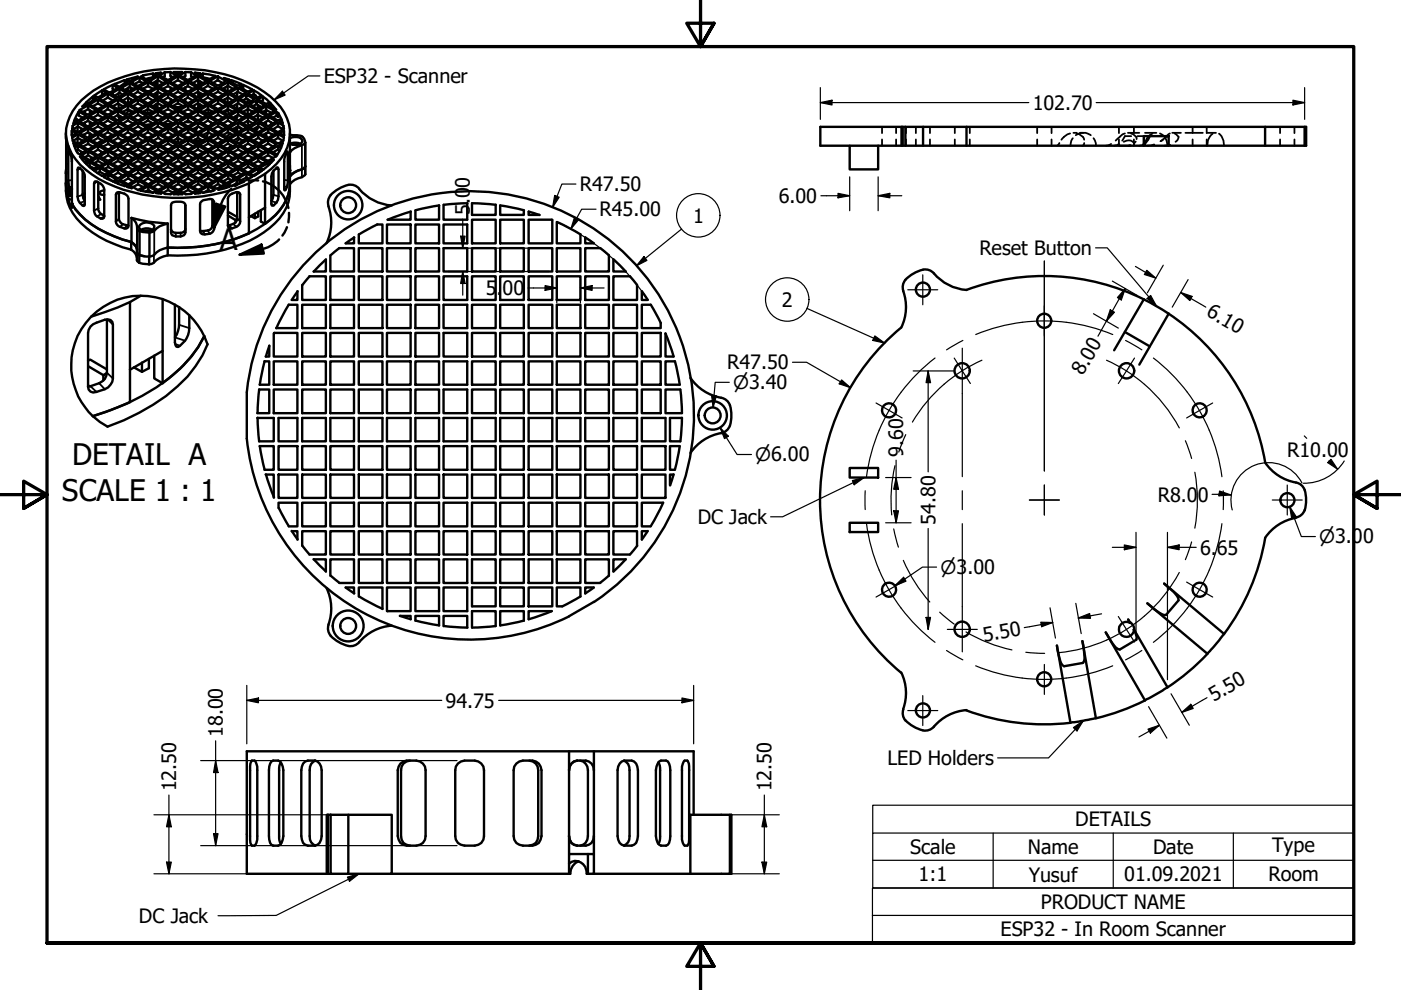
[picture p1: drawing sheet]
<svg xmlns="http://www.w3.org/2000/svg" width="297mm" height="210mm" viewBox="0 0 297 210" stroke-linecap="round" stroke-linejoin="round" font-family="sans-serif">
<defs><g id="words">
<g font-size="6.3">
<text x="46.6" y="53">A</text>
<text x="15.3" y="98.7">DETAIL A</text>
<text x="13.1" y="106.2">SCALE 1 : 1</text>
</g>
<g font-size="4.2">
<text x="68.6" y="17.6">ESP32 - Scanner</text>
<text x="218.9" y="23.3">102.70</text>
<text x="99.6" y="39.8" transform="rotate(-90 99.6 39.8)">0</text>
<text x="122.9" y="40.5">R47.50</text>
<text x="99.6" y="45.6" transform="rotate(-90 99.6 45.6)">5.0</text>
<text x="127.1" y="45.9">R45.00</text>
<text x="146.9" y="47.2">1</text>
<text x="165.1" y="43">6.00</text>
<text x="207.6" y="54.1">Reset Button</text>
<text x="103" y="62.6">5</text>
<text x="105.3" y="62.6">.</text>
<text x="106.6" y="62.6">00</text>
<text x="165.8" y="65.1">2</text>
<text x="255.6" y="66.8" transform="rotate(30 255.6 66.8)">6.10</text>
<text x="154.2" y="78.3">R47.50</text>
<text x="229.6" y="79.8" transform="rotate(-60 229.6 79.8)">8.00</text>
<text x="191.5" y="96.8" transform="rotate(-90 191.5 96.8)">9.60</text>
<text x="272.9" y="96.9">R10.00</text>
<text x="245.5" y="106.3">R8.00</text>
<text x="148" y="111.1">DC Jack</text>
<text x="198.3" y="111.2" transform="rotate(-90 198.3 111.2)">54.80</text>
<text x="254.4" y="117.6">6.65</text>
<text x="205.1" y="121.7">.00</text>
<text x="208.7" y="136.1" transform="rotate(-10 208.7 136.1)">5.50</text>
<text x="257.4" y="148.9" transform="rotate(-30 257.4 148.9)">5.50</text>
<text x="94.5" y="150">94.75</text>
<text x="47.2" y="156.3" transform="rotate(-90 47.2 156.3)">18.00</text>
<text x="37.3" y="167.8" transform="rotate(-90 37.3 167.8)">12.50</text>
<text x="163.6" y="167.8" transform="rotate(-90 163.6 167.8)">12.50</text>
<text x="188.2" y="162.3">LED Holders</text>
<text x="228" y="175.2">DETAILS</text>
<text x="193" y="181.1">Scale</text>
<text x="217.9" y="181">Name</text>
<text x="244.5" y="181">Date</text>
<text x="269.7" y="180.6">Type</text>
<text x="194.8" y="186.9">1:1</text>
<text x="218.1" y="186.9">Yusuf</text>
<text x="238.4" y="186.9">01.09.2021</text>
<text x="268.9" y="186.8">Room</text>
<text x="29.5" y="195.7">DC Jack</text>
<text x="220.7" y="192.7">PRODUCT NAME</text>
<text x="212.2" y="198.5">ESP32 - In Room Scanner</text>
</g>
<g font-size="3.9">
<text x="155.4" y="82.5">⌀3.40</text>
<text x="160.1" y="97.8">⌀6.00</text>
<text x="279.7" y="115.2">⌀3.00</text>
<text x="199.4" y="121.7">⌀3</text>
</g>
</g></defs>
<!-- layer: Hidden (ANSI) -->
<g fill="none" stroke="#000" stroke-width=".38">
<path d="M187 26.9v1.3M187 29.6v1.3M190 26.9v1.3M190 29.6v1.3M192.1 26.9v1.3M192.1 29.6v1.3M194.2 26.9v1.3M194.2 29.6v1.3M197.2 26.9v1.3M197.2 29.6v1.3M202.4 26.9v1.3M202.4 29.6v1.3"/>
<path d="M205.6 26.9v1.3M205.6 29.6v1.3M219.9 26.9v1.3M219.9 29.6v1.3M222.9 26.9v1.3M222.9 29.6v1.3M224.6 30.3l-.5 .6M226.9 28.3l-.6 .2-1.3 1.1M227.5 29.3a2.22 2.22 0 0 0-.6 1.6M227.6 28.2h.7M228.1 28.7a2.73 2.73 0 0 1 3.2 0M228.3 28.3a1.82 1.82 0 0 1 1.6 1.3"/>
<path d="M229 28.2h.7M229.9 30.3l-.2 .5-.2 .1M231.8 29.3a2.22 2.22 0 0 1 .5 1.6M235.6 30.5l-1.2 .4M237.2 30.7l.4 .2 2-.1h-.1M237.2 30.5l-1 .4M237.2 26.9v1.3M237.2 29.6v1.3M238.5 28.3l-.5 .2-1.5 1.3M239.1 28.2h2.5M239.2 30.9h.1M239.8 28.3l.5 .2 .6 .5 .1 .5"/>
<path d="M239.8 28.9h-1.3l-.6 .9M240.4 26.9v1.3M240.4 29.6v1.3M240.8 30l-.4 .5a1.35 1.35 0 0 0-2.1-.4M241.2 28.9h1.3M241.9 30.8l-.3 .1M242.5 30.6l-.3 .1M242.8 28.2h2.4M244.3 28.3v.1a2.63 2.63 0 0 0-1.5 2.5M244.7 30.6l-1.4 .3M245.9 28.3l.2 .1a2.71 2.71 0 0 1 1.4 2.5M247.5 28.7l-.5 .5"/>
<path d="M248 28.3l-1.9 1.6 .5-.3M248.1 30.7l-1.3 .2M248.5 28.2h1.9M249 28.3l.9 .7a1.26 1.26 0 0 1-.7 1.1M251.3 28.2h3.7M252.9 26.9v1.3M252.9 29.6v1.3M255.8 26.9v1.3M255.8 29.6v1.3M256 28.2h1.8M257.1 28.4l-.3 .2a3.3 3.3 0 0 0-.8 2.3M258.4 28.4l.6 .5 .4 .9 .1 1.1"/>
<path d="M271.4 26.9v1.3M271.4 29.6v1.3M274.4 26.9v1.3M274.4 29.6v1.3"/>
</g>
<g fill="#000">
<circle cx="239.6" cy="30.8" r=".19"/>
<circle cx="239.6" cy="30.9" r=".19"/>
</g>
<!-- layer: Visible (ANSI) -->
<g fill="none" stroke="#000" stroke-width=".51">
<path d="M21.7 19.1v.9l.1 .1M22 19l1.9-1 1.1 .6-1.8 1.1zM22.9 19.8v.9l-1.1 .6M23.6 19.8l1.7-1 1.4 .9-1.7 1zM23.9 18v.8l.4 .3M24.3 17.8l2.1-.8 .7 .4-1.8 1.1zM25.1 19.8v.8M25.3 18.8v.9M25.7 18.6l1.8-1 1.4 .9-1.8 1zM26.4 17v.8l-.9 .6M26.9 16.9l2.3-.7-1.7 1zM27.1 19.8v.9"/>
<path d="M27.2 18.6v.8M27.5 19.7l1.7-1.1 1.8 1.1-1.8 1zM27.5 17.6v.9M27.8 17.4l1.8-1 1.4 .8-1.8 1.1zM27.8 18.6v.5M28.2 18.8l-.7-.3-1.1 .6M29.2 18.6v.9M29.6 18.5l1.8-1.1 1.7 1.1-1.7 1zM29.6 16.4v.8M30.3 17.6l-.7-.4-1.1 .6M30.3 18.8l1.1-.5 1 .5M30.4 16v.4"/>
<path d="M30.4 18.8v.2M31.4 17.4v.9M31.4 19.8v.9M31.7 17.2l1.8-1 1.7 1-1.7 1.1zM31.7 19.7l1.8-1.1 1.7 1.1-1.7 1zM32.3 16.4l-1.4 .4M32.4 17.6l1.1-.6 1 .6M32.4 15.6l-2 .4M32.4 15.6l.7 .4-1.7 1-1.5-.8 .5-.2M32.4 15.6v.8M33 15.5l1.1-.1-.6 .4zM33.1 17.2v.8"/>
<path d="M33.1 19.7v.7M33.4 17.1v1.1M33.4 19.5v1.1M33.5 16.2v.8M33.5 18.6v.9M33.8 18.5l1.8-1.1 1.7 1.1-1.7 1zM34.5 18.8l1.1-.5 1 .5M34.9 15.3v.9l-.4 .2M35.6 17.4v.9M35.6 19.8v.9M35.9 19.7l1.8-1.1 1.8 1.1-1.8 1zM35.9 17.2l1.8-1 1.8 1-1.8 1.1z"/>
<path d="M36.1 15.3l1.2 .7-1.7 1-1.8-1 1.1-.7M36.1 15.3h-1.2M36.1 15.3v.8l.5 .3M36.2 18.6v.5M36.5 16.3l-.2 .3M36.6 17.6l1.1-.6 1.1 .6M36.8 15.3h1.8l-.9 .5zM37.7 16.2v.8M37.7 18.6v.9M38.1 18.5l1.7-1.1 1.8 1.1-1.8 1zM38.8 18.8l1-.5 1.1 .5M38.9 16.3l.3 .3"/>
<path d="M39.2 19.1v-.5v.5M39.3 15.3l-1.2 .7 1.7 1 1.8-1-1.1-.7M39.3 15.3v.8l-.5 .3M39.3 15.3h1.2M39.8 17.4v.9M39.8 19.8v.9M40.2 19.7l1.8-1.1 1.8 1.1-1.8 1zM40.2 17.2l1.8-1 1.8 1-1.8 1.1zM40.5 15.3v.9l.4 .2M40.9 17.6l1.1-.6 1.1 .6M41.3 15.4l1.1 .1-.4 .3zM42 16.2v.8"/>
<path d="M42 18.6v.9M42 17.1v1.1M42 19.5v1.1M42.3 16l.7-.4 2.7 .5-1.6 .9zM42.3 18.5l1.8-1.1 1.7 1.1-1.7 1zM42.4 17.2v.8M42.4 19.7v.7M43 15.6v.8M43.1 18.8l1-.6 1 .6M43.1 16.4l1.4 .3M44.1 17.4v.8M44.1 19.8v.9"/>
<path d="M44.4 19.7l1.8-1.1 1.8 1.1-1.8 1zM45 18.8v.1M46.2 16.2l-1.8 1 1.8 1 1.7-1-1.7-1M46.2 16.2h.1M46.2 16.2v.8l-1.1 .6M46.2 16.2v.9l1 .5M46.2 18.6v.9M46.5 18.5l1.8-1.1 1.8 1.1-1.8 1zM47.2 18.8l1.1-.6 1.1 .6M47.5 16.5l1.1 .4-.3 .1zM47.6 18.6v.4M48.3 18.3v1.1"/>
<path d="M48.3 17.4v.8M48.3 19.8v.9M48.7 17.2l.3-.2 2.2 .8-.8 .4zM48.7 19.7l1.7-1.1 1.8 1.1-1.7 1zM49 17v.4M50.3 19.5v1M50.4 18.6v.9M50.8 18.5l.8-.5 1.9 1-.9 .5zM51.6 18l-.1 .8M52.6 19.8l1.2-.7 1.6 1.1-1 .7zM53.8 20l.4 .2 .3 .5M53.8 19.1v.9"/>
<path d="M53.8 20l-.5 .3M14 38.8l.5 2.8-.5-1.8zM14 36.4a13.3 13.3 0 0 0 1.4 8.8 20.2 20.2 0 0 0 10.6 7.2l1.8 .5M14 28.2v2.6M14 30.5v6.4v-2.2M14.5 31a9.2 9.2 0 0 1 2.8-9.8 25.9 25.9 0 0 1 13.2-6.1 39.7 39.7 0 0 1 20.8 1.9 18.5 18.5 0 0 1 9 6.8 8.7 8.7 0 0 1-1.7 11l-2.4 2.1M14.5 32.5l.1-.3 .5 1 .1 1.1M14.5 38.3l.1 1.1 .5 1 .1-.4M14.5 31v8.8M14.5 31l.7 1.7M15.2 28.7h.1M15.2 32.7a17.9 17.9 0 0 0 9.1 6.8 38.4 38.4 0 0 0 28.5-.6"/>
<path d="M15.2 27.7l1 .5-1 .6zM15.2 32.7v8.9M15.2 28.5l.3 .2M15.4 26.6l-.1 .7 1.2 .7 1.8-1-1.8-1v.8l1.1 .6M15.4 26.6v.8M15.6 30.3l.6 .4-.5 .3zM15.7 27.3v.2M15.7 29.8v.2M15.7 25.6l.5 .2-.6 .4zM15.7 25.6v.5M16.1 25.4l.2-.2 .1 .4M16.4 31.8l-.1 .4"/>
<path d="M16.4 26.9v1.1M16.4 29.3v1.2M16.5 30.9l-.6 .4 .6 1.2 .4 .2 1.4-.8-1.8-1v.8l1.1 .7M16.5 28.5l-1.2 .7 .1 .7 1.1 .6 1.8-1-1.8-1v.7l1.1 .7M16.5 31.7l-.3 .2M16.5 29.2l-1 .7M16.5 26l-1.1 .6M16.5 26.8l-1 .6M16.6 35.5a2.18 2.18 0 0 1 1.4 2v6l-.2 .2a2.18 2.18 0 0 1-1.4-2v-5.7zM16.7 23.7l1.6 .8-1.8 1.1-.6-.4zM16.7 23.7v.8l.9 .5M16.9 25.8l1.8-1 1.7 1-1.7 1z"/>
<path d="M16.9 28.2l1.8-1 1.7 1-1.7 1zM17 33.2l1.7 1-.7 .3zM17.5 22.6l.5-.6 .3 .1zM17.5 36.3v5l.5 1.3M17.5 24.9v.1M17.5 27.4v.1M17.5 29.8v.1M17.7 23.7l.1 .2M17.9 28.5l-.1 .2M18 23.5v.5M18 26v.5M18 22v.3"/>
<path d="M18.3 21.7l1.4-1.2 .7 .4-1.8 1zM18.7 32.1l-1.4 .8 1.7 1 1.4-.8-1.7-1v.8l1 .7M18.7 24.8v.8l-1.1 .6M18.7 27.2v.8l-1.1 .7M18.7 29.7l-1.8 1 1.8 1 1.7-1-1.7-1v.8l1 .6-.1 .1M18.7 22.3l-1.8 1 1.8 1.1 1.7-1.1-1.7-1v.8l1 .7M18.7 32.9l-.7 .5M18.7 25.6l1 .6M18.7 28l1 .7M18.7 30.5l-1.1 .6M18.7 23.1l-1.1 .7M19 34.4l-.7 .4 1.4 1.2 1.1-.6-1.8-1v.8l1 .5"/>
<path d="M19 27l1.8-1 1.7 1-1.7 1zM19 24.5l1.8-1 1.7 1-1.7 1.1zM19 22.1l1.8-1 1.7 1-1.7 1zM19 35.2l-.1 .1M19 28.3l-.1 .9M19 23.4v.8M19 25.8v.8M19.2 35.6l.7 .1M19.7 20.5v.8M20 20.2l1.7-1.1 .8 .6-1.7 1zM20.1 38.5a2.28 2.28 0 0 1 2 1.7v5.7l-.3 .4a1.85 1.85 0 0 1-1.9-1.6v-5.7zM20.8 30.9l-1.8 1 1.8 1 1.7-1-1.7-1v.8l1 .7"/>
<path d="M20.8 26v.8l-1.1 .6M20.8 23.5v.9l-1.1 .6M20.8 21.1v.8l-1.1 .6M20.8 28.4l-1.8 1.1 1.8 1 1.7-1-1.7-1.1v.8l1 .7M20.8 33.4l-1.4 .8 1.7 1 1.4-.8-1.7-1v.7l1 .7M20.8 31.7l-1.1 .7M20.8 26.8l1 .6M20.8 24.4l1 .6M20.8 21.9l1 .6M20.8 29.2l-1.1 .7M20.8 34.1l-.7 .5M20.8 38.6v5.9a1.87 1.87 0 0 0 1.3 1.3"/>
<path d="M21.1 20.9l1.8-1.1 1.7 1.1-1.7 1zM21.1 35.6l-1.1 .6 1.7 1.1 1.2-.7-1.8-1v.8l1.1 .6M21.1 33.1l1.8-1 1.8 1-1.8 1zM21.1 23.3l1.8-1 1.7 1-1.7 1.1zM21.1 25.8l1.8-1 1.7 1-1.7 1zM21.1 36.4l-.5 .3M21.7 29.8l-1.1 .6M22.9 22.3v.8l-1.1 .7M22.9 24.8v.8l-1.1 .6M22.9 27.2l-1.8 1 1.8 1 1.7-1-1.7-1v.8l1 .7M22.9 25.6l1 .6M22.9 23.1l1 .7"/>
<path d="M22.9 28l-1.1 .7M22.9 20.7l1 .6M22.9 37l-.9 .6 1.9 .9 .8-.4-1.8-1.1v.8l1.1 .7M22.9 32.1v.8l-1.1 .7M22.9 34.6l-1.4 .8 1.7 1 1.5-.8-1.8-1v.8l1 .6M22.9 29.7l-1.8 1 1.8 1 1.7-1-1.7-1v.8l1 .6M22.9 32.9l1 .7M22.9 35.4l-.7 .4M22.9 30.5l-1.1 .6M22.9 37.8l-.2 .1M23.2 22.1l1.8-1 1.8 1-1.8 1zM23.2 24.5l1.8-1 1.8 1-1.8 1.1z"/>
<path d="M23.9 28.6l-1.2 .6M25 38.3l-.7 .3 2.2 .9 .3-.2-1.8-1v.7M25 30.9l-1.8 1 1.8 1 1.8-1-1.8-1v.8l1.1 .7M25 28.4l-1.8 1.1 1.8 1 1.8-1.1-1.8-1v.8l1.1 .7M25 21.1v.8l-1.1 .6M25 23.5v.9l-1.1 .6M25 26l-1.8 1 1.8 1 1.8-1-1.8-1v.8l1.1 .6M25 33.4l-1.8 1 1.8 1 1.8-1-1.8-1v.7l1.1 .7M25 35.8l-1.8 1 1.8 1 1.8-1-1.8-1v.8l1.1 .6M25 31.7l-1.1 .7M25 29.2l-1.1 .7M25 24.4l1.1 .6"/>
<path d="M25 26.8l-1.1 .6M25 34.1l-1.1 .7M25 36.6l-1 .6M25 21.9l1 .6M25.1 24.5v.3l.4 .5M25.1 22v1M25.3 23.3l1.8-1 1.8 1-1.8 1.1zM25.3 20.9l1.8-1.1 1.8 1.1-1.8 1zM25.4 30.7l1.7-1 1.8 1-1.8 1zM25.5 24.7h-.4M26 20.1l-.7-.4-1 .6M26 21.3l1.1-.6 1.1 .6"/>
<path d="M27.1 32.1l-1.7 1 1.8 1 1.7-1-1.8-1v.8l1.1 .7M27.1 27.2l-1.8 1 1.8 1 1.8-1-1.8-1v.8l1.1 .7M27.1 22.3v.8l-1.1 .6M27.1 24.8l-1.8 1 1.8 1 1.8-1-1.8-1v.8l1.1 .6M27.1 29.7v.8l-1 .6M27.1 32.9l-1 .7M27.1 28l-1 .7M27.1 25.6l-1 .6M27.1 30.5l1.1 .6M27.1 23.1l1.1 .6M27.2 23.1v.4l-.5 .7M27.2 34.6l-1.8 1 1.8 1 1.7-1-1.7-1v.8l1 .6"/>
<path d="M27.2 37l-1.8 1.1 1.8 1 1.8-1.1-1.8-1v.8l1 .7M27.2 39.5l-.3 .1 1 .3-.7-.4v.2M27.2 20.7v1.2M27.2 35.4l-1.1 .6M27.2 37.8l-1.1 .7M27.5 29.4l1.8-1 1.8 1-1.8 1.1zM27.5 24.5l1.8-1 1.7 1-1.7 1.1zM27.5 22.1l1.7-1 1.8 1-1.7 1zM27.8 21.1v.4M27.8 23.5v.5M28.2 22.5l1-.6 1.1 .6M28.2 20.1l1-.6 1.1 .6"/>
<path d="M29.2 26.8l-1 .6M29.2 21.1v.8M29.3 28.4v.8l-1.1 .7M29.3 30.9l-1.8 1 1.8 1 1.8-1-1.8-1v.8l1.1 .6M29.3 23.5v.9l-1.1 .6M29.3 26l-1.8 1 1.8 1 1.8-1-1.8-1v.8l1 .6M29.3 35.8l-1.8 1 1.8 1 1.8-1-1.8-1v.8l1.1 .6M29.3 33.4l-1.8 1 1.8 1 1.8-1-1.8-1v.7l1.1 .7M29.3 38.3l-1.8 1 1.8 1 1.8-1-1.8-1v.8l1.1 .6M29.3 29.2l1 .7M29.3 31.7l-1.1 .6M29.3 36.6l-1.1 .6"/>
<path d="M29.3 34.1l-1.1 .7M29.3 39.1l-1.1 .6M29.3 24.4l1 .6M29.6 28.2l1.8-1 1.7 1-1.7 1zM29.6 33.1l1.8-1 1.7 1-1.7 1zM29.6 23.3l1.8-1 1.7 1-1.7 1.1zM29.6 20.9l1.8-1.1 1.7 1.1-1.7 1zM29.6 25.8l1.8-1 1.7 1-1.7 1zM30.3 23.7l1.1-.6 1 .6M30.3 21.3l1.1-.6 1 .6M30.4 21.2v.2M30.5 23.6a.63 .63 0 0 0 .9 .3l1-.1"/>
<path d="M31.4 24.8v.8l-1.1 .6M31.4 29.7l-1.8 1 1.8 1 1.7-1-1.7-1v.8l1 .6M31.4 27.2v.8l-1.1 .7M31.4 32.1v.8l-1 .7M31.4 34.6l-1.7 1 1.7 1 1.7-1-1.7-1v.8l1 .6M31.4 37l-1.7 1 1.7 1.1 1.7-1.1-1.7-1v.8l1 .7M31.4 30.5l-1 .6M31.4 28l1 .7M31.4 32.9l1 .7M31.4 35.4l-1 .6M31.4 37.8l-1 .7M31.4 25.6l1 .6"/>
<path d="M31.4 22.3v.8M31.4 39.5l-1.6 .9 2.7 .5 .6-.4-1.7-1v.8l1 .6M31.4 23.1l-.2 .1M31.7 27l1.8-1 1.7 1-1.7 1zM31.7 34.4l1.8-1.1 1.8 1.1-1.8 1zM31.7 24.5l1.8-1 1.7 1-1.7 1.1zM31.7 22.1l1.8-1 1.7 1-1.7 1zM32.4 26.3l-1.6 .2M32.4 25l1.1-.6 1 .6M32.4 20.1l1.1-.6 1 .6M32.4 22.5l1.1-.6 1 .6M33 22.1l-.2 .6"/>
<path d="M33.3 27.9l.1 .1M33.4 21.9l-.1 1.1M33.5 26v.8l-1.1 .6M33.5 26.8l1 .6M33.5 21.1v.8M33.5 23.5v.9M33.5 28.4l-1.8 1 1.8 1.1 1.7-1.1-1.7-1v.8l1 .7M33.5 38.3l-1.8 1 1.8 1 1.8-1-1.8-1v.7l1.1 .7M33.5 35.8l-1.8 1 1.8 1 1.8-1-1.8-1v.8l1.1 .6M33.5 30.9l-1.8 1 1.8 1 1.8-1-1.8-1v.8l1 .6M33.5 33.3v.8l-1.1 .7M33.5 29.2l-1.1 .7"/>
<path d="M33.5 39l-1.1 .7M33.5 36.6l-1.1 .6M33.5 31.7l-1.1 .6M33.5 34.1l1 .7M33.8 28.2l1.8-1 1.8 1-1.8 1zM33.8 35.6l1.8-1 1.8 1-1.8 1zM33.8 25.8l1.8-1.1 1.8 1.1-1.8 1zM33.8 20.9l1.8-1.1 1.8 1.1-1.8 1zM33.8 23.3l1.8-1 1.8 1-1.8 1.1zM34.5 26.2l1.1-.6 1.1 .6M34.5 23.7l1.1-.6 1 .6M34.5 21.3l1.1-.6 1 .6"/>
<path d="M34.7 26.1a1.57 1.57 0 0 0 1.7 0M34.8 28.5l.1 .3M35.6 27.2v.8l-1.1 .7M35.6 29.7l-1.8 1 1.8 1 1.8-1-1.8-1v.8l1.1 .6M35.6 32.1l-1.8 1 1.8 1 1.8-1-1.8-1v.8l1.1 .7M35.6 37l-1.8 1 1.8 1 1.8-1-1.8-1v.8l1.1 .7M35.6 34.6v.8l-1 .6M35.6 39.5l-1.7 1 1.1 .6 1.2 .1 1.2-.7-1.8-1v.8l1.1 .6M35.6 30.5l-1.1 .6M35.6 32.9l-1.1 .7M35.6 37.8l-1 .7M35.6 35.4l1.1 .6"/>
<path d="M35.6 28l1.1 .7M35.6 22.3v.8M35.6 24.7v.9M35.9 27l1.8-1 1.8 1-1.8 1zM35.9 24.5l1.8-1 1.8 1-1.8 1.1zM35.9 22.1l1.8-1 1.8 1-1.8 1zM36 36.8l1.8-1 1.7 1-1.7 1zM36 29.4l1.7-1 1.8 1-1.8 1.1zM36.2 21v.6M36.6 22.5l1.1-.6 1.1 .6M36.7 27.4l1-.6 1.1 .6M36.7 25l1-.6 1.1 .6"/>
<path d="M36.9 22.6h1.6M37.3 27l.2 .8M37.6 29.3l.2 .6-.1-.6M37.7 30.9l-1.7 1 1.8 1 1.7-1-1.8-1v.8l1.1 .6M37.7 28.4v.8l-1 .7M37.7 31.7l-1 .6M37.7 29.2l1.1 .7M37.7 21.1v.8M37.7 23.5v.9M37.7 26v.8M37.8 33.3l-1.8 1.1 1.8 1 1.7-1.1-1.7-1v.8l1 .7M37.8 38.3l-1.8 1 1.8 1 1.8-1-1.8-1v.7l1 .7"/>
<path d="M37.8 35.8v.8l-1.1 .6M37.8 34.1l-1.1 .7M37.8 39l-1.1 .7M37.8 36.6l1 .6M38.1 38l1.8-1 1.8 1-1.8 1zM38.1 25.8l1.8-1.1 1.8 1.1-1.8 1zM38.1 20.9l1.7-1.1 1.8 1.1-1.7 1zM38.1 23.3l1.8-1 1.7 1-1.7 1.1zM38.1 30.7l1.8-1 1.8 1-1.8 1zM38.8 26.2l1.1-.6 1 .6M38.8 23.7l1.1-.6 1 .6M38.8 21.3l1-.6 1.1 .6"/>
<path d="M38.8 20l-1.1-.5-1.1 .6M39.2 21.1v.5M39.3 25.9h1.2M39.9 29.7v.8l-1.1 .6M39.9 32.1l-1.8 1 1.8 1 1.8-1-1.8-1v.8l1.1 .7M39.9 34.6l-1.8 1 1.8 1 1.8-1-1.8-1v.8l1.1 .6M39.9 37v.8l-1.1 .7M39.9 39.5l-1.8 1 1.3 .7 1.1-.1 1.2-.6-1.8-1v.8l1.1 .6M39.9 27.2l-1.8 1 1.8 1 1.8-1-1.8-1v.8l1 .6M39.9 32.9l-1.1 .7M39.9 35.4l-1.1 .6M39.9 37.8l1.1 .7"/>
<path d="M39.9 30.5l1.1 .6M39.9 28l-1.1 .6M39.9 22.3v.8M39.9 24.7v.9M40.2 24.5l1.8-1 1.8 1-1.8 1.1zM40.2 22.1l1.8-1 1.8 1-1.8 1zM40.2 31.9l1.8-1 1.8 1-1.8 1zM40.3 39.3l1.7-1 1.8 1-1.8 1zM40.9 25l1.1-.6 1.1 .6M40.9 20l1.1-.5 1.1 .5M40.9 22.5l1.1-.6 1.1 .6M41.3 29.6l.7 .3-.5 .3"/>
<path d="M41.4 29.7l1.6 .2M41.4 29.6l.1 .1M41.9 26.8l-.4 .9M42 35.8l-1.7 1 1.7 1 1.8-1-1.8-1v.8l1.1 .6M42 33.3l-1.7 1 1.7 1.1 1.8-1.1-1.8-1v.8l1.1 .7M42 30.9v.8l-1 .6M42 26l-1.8 1 1.8 1 1.8-1-1.8-1v.8l1.1 .6M42 28.4l-1.8 1 1.8 1.1 1.8-1.1-1.8-1v.8l1.1 .7M42 36.6l-1 .6M42 34.1l-1 .7M42 31.7l1.1 .6M42 29.2l-1 .7"/>
<path d="M42 26.8l-1.1 .6M42 21.1v.8M42 23.5v.9M42 38.3v.7l-1 .7M42 21.9l.1 1.2M42 39l1.1 .7M42.3 20.9l1.8-1.1 1.7 1.1-1.7 1zM42.4 22.1l.3 .6M42.4 35.6l1.7-1 1.8 1-1.8 1zM42.4 30.7l1.7-1 1.8 1-1.8 1zM42.4 23.3l1.7-1 1.7 1-1.7 1.1zM42.4 33.1l1.7-1 1.8 1-1.8 1z"/>
<path d="M43.1 23.7l1-.6 1 .6M43.1 21.3l1-.6 1 .6M44 26.8h.2M44 23.1l.3 .1M44.1 24.7l-1.7 1.1 1.7 1 1.7-1-1.7-1.1v.9l1 .6M44.1 25.6l-1 .6M44.1 22.3v.8M44.1 39.5l-1.7 1 .7 .4 2.4-.6-1.4-.8v.8l.6 .3M44.1 32.1v.8l-1 .7M44.1 34.6v.8l-1 .6M44.1 37l-1.7 1 1.7 1 1.8-1-1.8-1v.8l1.1 .7M44.1 29.7v.8l-1 .6"/>
<path d="M44.1 27.2l-1.7 1 1.7 1 1.7-1-1.7-1v.8l1 .6M44.1 35.4l1.1 .6M44.1 37.8l-1 .7M44.1 32.9l1 .7M44.1 30.5l1 .6M44.1 28l-1 .6M44.2 28l-.4 1.1M44.4 34.3l1.8-1 1.8 1-1.8 1zM44.4 29.4l1.8-1 1.8 1-1.8 1.1zM44.4 22.1l1.8-1 1.8 1-1.8 1zM44.6 25.9l.2 .5M44.9 23.6a.63 .63 0 0 1-.8 .3l-1-.1"/>
<path d="M45 21.2v.2M45.1 22.5l1.1-.6 1 .6M45.1 20l1.1-.5 1 .5M46.2 35.8l-1.8 1 1.8 1 1.8-1-1.8-1v.8l1.1 .6M46.2 33.3v.8l-1 .7M46.2 38.2l-1.7 1.1 1.4 .7 1.8-1-1.5-.8v.8l.7 .5M46.2 26l-1.8 1 1.8 1 1.8-1-1.8-1v.8l1.1 .6M46.2 23.5l-1.8 1 1.8 1.1 1.8-1.1-1.8-1v.9l1.1 .6M46.2 30.9l-1.8 1 1.8 1 1.8-1-1.8-1v.8l1.1 .6M46.2 28.4v.8l-1.1 .7M46.2 26.8h.1M46.2 36.6l-1 .6"/>
<path d="M46.2 39l-1 .7M46.2 34.1l1.1 .7M46.2 26.8l-1.1 .6M46.2 31.7l-1.1 .6M46.2 29.2l1.1 .7M46.2 21.1v.8M46.2 24.4l-1.1 .6M46.5 20.9l1.8-1.1 1.8 1.1-1.8 1zM46.6 38l1.8-1 1.4 .8-1.8 1zM46.6 28.2l1.7-1 1.8 1-1.8 1zM46.6 35.6l1.8-1 1.7 1-1.7 1zM47.1 29.8l-.9 .7"/>
<path d="M47.2 21.3l1.1-.6 1.1 .6M47.6 21.1v.4M47.6 23.5v.4M47.9 31.5h.4M48 39.3l-1.7 .9 2.3-.6-.6-.3v.5M48.3 23.1v.4l.4 .7M48.3 20.7v1.1M48.3 22.3l-1.8 1 1.8 1.1 1.8-1.1-1.8-1v.8l1.1 .6M48.3 27.2v.8l-1 .6M48.3 29.6l-1.7 1.1 1.8 1 1.7-1-1.8-1.1v.9l1.1 .6M48.3 24.7l-1.8 1.1 1.8 1 1.8-1-1.8-1.1v.9l1.1 .6M48.3 28l1.1 .6"/>
<path d="M48.3 30.5l-1 .6M48.3 25.6l-1 .6M48.3 23.1l-1 .6M48.4 37v.8l-1.1 .7M48.4 34.6v.7l-1.1 .7M48.4 32.1l-1.8 1 1.8 1 1.7-1-1.7-1v.8l1 .7M48.4 37.8l.7 .4M48.4 35.3l1 .7M48.4 32.9l-1.1 .7M48.7 36.8l1.8-1 1.4 .8-1.7 1zM48.7 27l1.8-1 1.8 1-1.8 1zM48.8 28.3l-.9 .8"/>
<path d="M49.1 30.9l-.9 .7M49.4 20l1-.5 1.1 .5M49.6 27.3l-.1 .2M50 24.6l.3 .1M50.1 27a1.08 1.08 0 0 1 1.1 .5M50.2 38l-1.8 1 .7 .5 1.1-.7M50.2 27.1h.1M50.2 27.1l-.5 .5 .5-.5M50.2 27.1l.3 .9M50.2 27v.1M50.3 24.5v.3l-.3 .5M50.3 22v1"/>
<path d="M50.4 39l-.2-.2v-.8l1 .6-2.1 .9M50.5 37.8l1.8-1 1.2 .7-1.9 1zM50.5 35.8v.8l-1.1 .6M50.5 23.5l-1.8 1 1.8 1.1 1.8-1.1-1.8-1v.9l1 .5M50.5 26v.8l-1.1 .6M50.5 33.3l-1.8 1 1.8 1 1.8-1-1.8-1v.8l1.1 .7M50.5 30.9l-1.8 1 1.8 1 1.8-1-1.8-1v.8l1.1 .6M50.5 28.4l-1.8 1 1.8 1.1 1.8-1.1-1.8-1v.8l1.1 .7M50.5 21.1l-1.8 1 1.8 1 1.7-1-1.7-1v.8l1 .6M50.5 36.6l.7 .4M50.5 24.4l-1.1 .6M50.5 26.8l1 .6"/>
<path d="M50.5 34.1l-1.1 .7M50.5 31.7l-1.1 .6M50.5 29.2l-1.1 .7M50.5 21.9l-1.1 .6M50.8 25.8l1.8-1.1 1.8 1.1-1.8 1zM50.8 29.4l-.8 .8M51.7 28.5l.1 .2M51.8 28.7h-.1M51.8 28.7l.9 .5M51.9 30.9v.4M52.2 20l-1.4 .9 1.8 1 1.4-.8-1.8-1.1v.9l1.1 .6M52.2 20.9l-.7 .4"/>
<path d="M52.3 36.8v.8l-1.1 .6M52.3 37.6l.5 .3M52.5 25.6v.4l.3 .6M52.5 21.1v.8M52.5 23.1v1.2M52.6 22.3l-1.8 1 1.8 1.1 1.8-1.1-1.8-1v.8l1.1 .6M52.6 24.7v.9l-1.1 .6M52.6 34.6l-1.7 1 1.7 1 1.8-1-1.8-1v.7l1.1 .7M52.6 32.1l-1.7 1 1.7 1 1.8-1-1.8-1v.8l1.1 .6M52.6 29.6l-1.8 1.1 1.8 1 1.8-1.1-1.8-1v.9l1.1 .6M52.6 27.2l-1.8 1 1.8 1 1.8-1-1.8-1v.8l1.1 .6M52.6 23.1l-1.1 .6"/>
<path d="M52.6 25.6l1.1 .6M52.6 35.3l-1 .7M52.6 32.9l-1 .6M52.6 30.5l-1 .6M52.6 28l-1 .6M52.8 38.9v7.2M53 24.5l1.7-1 1.8 1-1.8 1.1zM53.4 20.2v.2M53.4 23.6v.2M53.8 29.8l1.1 .6M54 37.2h-.2M54.4 36.8l-.2 .3"/>
<path d="M54.4 21.3l-1.4 .8 1.7 1 1.4-.8-1.7-1v.8l1 .6M54.4 22.1l-.7 .4M54.7 26.8l-.2 .7-.7-.2M54.7 21.1l1.1-.6 1.3 1.2-.6 .4zM54.7 23.5v.9l-1 .5M54.7 22.3v.8M54.7 35.8l-1.7 1 .8 .5 1.7-1.1-.8-.4v.8l.2 .1M54.7 28.4l-1.7 1 1.7 1.1 1.8-1.1-1.8-1v.8l1.1 .7M54.7 30.9l-1.7 1 1.7 1 1.8-1-1.8-1v.8l1.1 .6M54.7 33.3l-1.7 1 1.7 1 1.8-1-1.8-1v.8l1.1 .7M54.7 26l-1.7 1 1.7 1 1.8-1-1.8-1v.8l1.1 .6M54.7 29.2l-1 .7"/>
<path d="M54.7 31.7l-1 .6M54.7 34.1l-1 .7M54.7 26.8l-1 .6M54.7 36.6l-1 .6M55.1 23.3l1.4-.8 1.7 1-1.4 .9zM55.8 24.9l-1.1-.5v1.2M55.8 20.5v.7l-.4 .3M56.2 36.9l-3.4 2M56.2 36.9v7.1M56.4 28.3l.2 .8M56.4 23.3v.8M56.4 25.8v.7"/>
<path d="M56.5 22.5v.8l-.7 .4M56.5 23.3l1 .6M56.8 35.1v-.5l.4 .2-1.4 1.2M56.8 22.3l.6-.4 1.1 1.4zM56.8 29.6l-1.7 1 1.7 1.1 1.8-1.1-1.8-1v.9l1.1 .6M56.8 27.2l-1.7 1 1.7 1 1.8-1-1.8-1v.8l1.1 .6M56.8 24.7l-1.7 1.1 1.7 1 1.8-1-1.8-1.1v.9l1.1 .6M56.8 32.1l-1.7 1 1.7 1 1.8-1-1.8-1v.8l1.1 .6M56.8 34.6l-1.7 1 .8 .3M56.8 30.5l-1 .6M56.8 28l-1 .6M56.8 25.6l-1 .6"/>
<path d="M56.8 32.9l-1 .6M57.2 34.3l.8-.4-.5 .6zM57.4 21.9v.7M57.5 23.9v.1M57.5 25.9v.5M57.6 28.4l.1 .3M58 36.3v5l-.2 .7-.3 .6M58 36.2l.7-.7h.2l.2 .4-.1 6.1a1.83 1.83 0 0 1-1.3 1.6l-.2-.4v-5.8l.2-.7zM58.6 23.7l-1.5 .8 1.8 1.1 .7-.4-.6-1.2M58.6 23.7l.4 .3v.8l-.4-.3zM58.6 24.5l-.7 .5M58.9 25.9l-1.7 1.1 1.7 1 1.3-.7-.1-.7"/>
<path d="M58.9 28.4l-1.7 1 1.8 1.1 1.1-.7 .1-.7-1.3-.7v.8l1.1 .7M58.9 29.2l-1 .6M58.9 26.8l-1 .6M59 30.9l-1.8 1 1.6 .9 .8-1.5-.6-.4v.8l.3 .2M59 31.7l-1.1 .6M59.3 25.8l.5-.3 .1 .6zM59.3 30.6l.6-.3-.1 .6zM59.3 28.2l.9-.5v1zM59.8 25.5v.5M60.1 26.6l-1.2-.7v.9l1.1 .6M60.1 26.6v.7M60.2 28.5l-.2 .1"/>
<path d="M60.3 28.7l-.1-.2v.2M60.9 32.2l.1 .1v6.3l-.2 1.1-.2 .5-.3 .2v-6.5zM61.5 28.2v12.3a9.8 9.8 0 0 1-4.4 7.9 28.9 28.9 0 0 1-15.4 5.6l-6.1 .1M61.5 35v1.9v-.5M61.5 28.6l1.5 .1a1.52 1.52 0 0 1 1.7 1.5M61.5 29.3a2.09 2.09 0 0 1 2.5 .3l.1 .3a1.82 1.82 0 0 1-2.6 .6M61.5 30.5a2.31 2.31 0 0 1 2.2 0M62.1 30.7h1M64.7 35.2a.73 .73 0 0 1-.7 .7 4.7 4.7 0 0 0-2.5 1.5M64.7 30.2v6.8a2.15 2.15 0 0 1-1.5 .8l-.7 .3-1 .9M64.7 35.3a1.87 1.87 0 0 1-1.5 .9l-.7 .3-1 .9M64.7 30.2a1.87 1.87 0 0 1-1.5 .9l-1.4 .7-.3 .6"/>
<path d="M73.8 39.2l-1.7 .7-2 1.5M73.9 39.2a2.38 2.38 0 0 1 2.2 .8M180.1 30.9v5h6.1v-5M191.1 30.9v-4h-17.2v4h68.6M191.1 26.9h.9M191.4 26.9v4M195.7 26.9h-3.7v4M204.9 30.9v-4h63.3v4M204.9 26.9h-9.2v4M242.5 28.9h5.3v2h-5.3zM243.8 28.9l-.4 .7-.9 1M247.8 30.9h29.1v-4h-.3v4"/>
<path d="M268.2 26.9h8.4M14.5 42.3l.7 1.7v-.8a16.7 16.7 0 0 0 8.9 6.9l1.8 .7 1.9 .5a2.4 2.4 0 0 1 1.3 2.4 1.8 1.8 0 0 0 1.5 .6M14.5 41.6v.7h.7M15.2 41.4l-.7 .2v-1.8l.7 1.8v1.7a17.1 17.1 0 0 0 8.9 6.8l3.8 1.2M18 41l-.5 .1M18 41.8l-.3 .1M21.3 42.3l-.5 .1M22.1 40.4a.97 .97 0 0 0-1 .5 .78 .78 0 0 0 1 .4M25.2 40.7v5.7a1.82 1.82 0 0 0 2 1.5 .63 .63 0 0 1-.8 .5 1.8 1.8 0 0 1-1.8-1.4v-5.7a.57 .57 0 0 1 .3-.5 .57 .57 0 0 1 .6 0 1.84 1.84 0 0 1 1.7 1.3v5.8M27.8 52.9a2.5 2.5 0 0 1 1.2 1.7M27.8 51.3v1.6M27.9 51.3a2.23 2.23 0 0 1 1.2 1.6"/>
<path d="M27.9 46.2a2.49 2.49 0 0 1 1.2 2.4l.5 .4M27.9 46.2a32.4 32.4 0 0 0 7.7 1.2M27.9 46.2v5.1M29 53.5v1.7l.5 .5M29.1 48.4v5.1l.2 .4 .3 .2M29.5 55.7l2.1 .3M29.5 54.1v1.6M29.6 54.1l1.3 .3h.8M29.6 49l2.1 .3M29.6 49v5.1M29.7 47.7a2.14 2.14 0 0 1 3 .2 .93 .93 0 0 1-.9 1 1.7 1.7 0 0 1-2.3-.9zM29.9 48.7a2.36 2.36 0 0 1 2.4 0"/>
<path d="M30.5 49l.3-.1 .9 .1M31.4 40.3l-.5 .3M31.6 54.4v1.6M31.7 49.3v5.1M33.5 40.7l-.4 .2 1.1 .2-.7-.4v.3M35.6 54.1a5.4 5.4 0 0 0-3.2 1.8l-.8 .1M35.6 52.5a5 5 0 0 0-3.2 1.7l-.7 .2M35.6 47.4a5 5 0 0 0-3.2 1.7l-.7 .2M35.6 47.4v6.7M35.6 40.3l-1 .6M36.5 43l.4-.2a2.57 2.57 0 0 1 2.3 .4l.1 6a.98 .98 0 0 1-1 .9 1.9 1.9 0 0 1-2-.5v-6.1zM37.8 40.7l-1 .5h1.9l-.9-.5v.5"/>
<path d="M39.3 48.5a1 1 0 0 1-1 .9 1.76 1.76 0 0 1-2-.5v-.3M39.9 40.3l-1.1 .6M42 40.7l-.7 .4 1.2-.2-.5-.2v.3M42.5 43l.6-.5a2.76 2.76 0 0 1 2-.2l.3 .5v5.7a1.86 1.86 0 0 1-2.9 .8zM42.7 49l.2 .1M44.1 40.3l-1 .6M45 42.3v5.6a1.09 1.09 0 0 1-.9 1l-1 .1-.7-.1M48.3 45.1l.2-.1 1.8 1M48.3 47.7l.2 .1M48.3 45.7l1.6 .9M50.3 46.4l-.4 .2v.6M50.3 40.7v5.6a1.91 1.91 0 0 1-2 1.6l.3 .5a1.94 1.94 0 0 0 2.3-1.4v-5.8a.6 .6 0 0 0-.8-.5 1.82 1.82 0 0 0-1.8 1.4v5.8"/>
<path d="M54 45.3v1M54.7 44.9v1l-.7 .4-.9-.5M56.2 47.5a10.8 10.8 0 0 0 5.3-8.7 9.8 9.8 0 0 1-4.4 7.9 28.9 28.9 0 0 1-15.3 5.7l-4.1 .1h-2.1M56.2 44l-3.4 2.1v3.4a36.5 36.5 0 0 1-17.2 3M56.2 44v3.5l-.9-.5v-2.5M69.1 55v2.6h-2.6M69.1 55l-2.6 2.6M69.6 43.8a10 10 0 0 1-.4 7.7M70 58.6h5.1v5h-5.1zM70.1 41.4a2.38 2.38 0 0 0-.4 2.3M71.9 52.6h3.2v5h-5.1v-3.5M72 52.6l-1.9 1.5"/>
<path d="M75.1 50.3v1.3h-1.8M75.1 50.3l-1.8 1.3M76.1 58.6h5v5h-5zM76.1 52.6h5v5h-5zM76.1 40a10 10 0 0 0 7 3.6M79.9 47.6h1.2v4h-5v-1.9M80 47.6l-3.9 2.1M82 47.6h5.1v4h-5.1zM82 52.6h5.1v5h-5.1zM82 58.6h5.1v5h-5.1zM87.1 44.9v1.7h-4.9M87.1 44.9l-4.9 1.7"/>
<path d="M88.1 58.6h5v5h-5zM88.1 52.6h5v5h-5zM88.1 47.6h5v4h-5zM93.1 43.5v3.1h-5v-2M93.1 43.6l-5 1M94 58.6h5.1v5h-5.1zM94 47.6h5.1v4h-5.1zM94 52.6h5.1v5h-5.1zM99.1 43.1v3.5h-5.1v-3.2M99.1 43.1l-5 .3M100.1 43.1v2.5h5v-2.2l-5-.3M100.1 58.6h5v5h-5z"/>
<path d="M100.1 52.6h5v5h-5zM100.1 46.6h5v5h-5zM106 52.6h5.1v5h-5.1zM106 46.6h5.1v5h-5.1zM106 58.6h5.1v5h-5.1zM106 43.5v2.1h5.1v-1M106.1 43.6l5 1M112.1 46.6h5v5h-5zM112.1 58.6h5v5h-5zM112.1 52.6h5v5h-5zM112.1 44.9l2.3 .7h-2.3v-.7M118 52.6h5.1v5h-5.1z"/>
<path d="M118 58.6h5.1v5h-5.1zM118.1 47.1l5 2.6v1.9h-5.1v-4.5M124.1 58.6h5v5h-5zM124.1 50.3v1.3h1.8M124.1 50.3l1.8 1.3M127.3 52.6l1.8 1.5v3.5h-5v-5h3.2M130.1 55l2.6 2.6h-2.7zM133.5 58.6h-3.5v5h5.1v-3.2M133.6 58.6l1.5 1.8M192 59.3a2.87 2.87 0 0 0-.2 3.2 10 10 0 0 1-.7 6.9 47.5 47.5 0 0 0 0 73.2M195.7 57.2l-1.8 .6-2 1.5M195.7 57.2a2.38 2.38 0 0 1 2.3 .8"/>
<path d="M198 57.9a10 10 0 0 0 6.9 3.6M18.7 76.5l.4-.3 3.6 2.1M18.7 77.6l3.2 1.9M19.2 69.3a6.8 6.8 0 0 1 3.7-1.6l.5 .2 .4 .3 .1 .6v11.4a2.79 2.79 0 0 1-1.7 2.3l-2.5 .7-.5-.2-.4-.4-.1-.6v-11.4l.1-.7zM22.7 79.1l-.8 .4v1.2M22.7 67.7v11.3a2.4 2.4 0 0 1-1.7 2.3l-2.3 .7M27.6 78.4v6.9l-5.2 2-2.7 .9a46.1 46.1 0 0 0 18.5-10.1l2.1-2.2 1.7-2.2 1.3-2.4a23.3 23.3 0 0 1-6.5 8.1l-2.3 1.9M27.6 64l-2.6 1.2-5.7 2M27.6 78.4l6.9-4v6.9M29.8 62.7l-2.2 1.3v14.4M30.1 76.9v1.9M31.6 76.1v2l-1.5 .7-1.7-.9"/>
<path d="M32.7 75.4v4.8l1.8 1.1M34.5 63.4v11M37.1 64.6v8l.3 .9 .4 .1a4.8 4.8 0 0 0 2.3-4v-2.8M38 65.1v3.8a4.6 4.6 0 0 1-.9 2.6M44 73a25.6 25.6 0 0 1-8.8 11 48.8 48.8 0 0 1-12.4 6.5M56.1 76.6h1v5h-2zM56.4 75.6l.7-2.3v2.3h-.8M58 76.6h5.1v5h-5.1zM58.1 70.6h5v5h-5.1v-4.9M58.2 70.6l-.1 .1M61.2 64.6h1.9v5h-4.6M61.2 64.6l-2.6 5"/>
<path d="M63.1 61.8v1.8h-1.2l1.2-1.8M64.1 60.4v3.2h5v-5h-3.5l-1.5 1.8M64.1 70.6h5v5h-5zM64.1 64.6h5v5h-5zM64.1 76.6h5v5h-5zM70 76.6h5.1v5h-5.1zM70 64.6h5.1v5h-5.1zM70 70.6h5.1v5h-5.1zM76.1 76.6h5v5h-5zM76.1 70.6h5v5h-5zM76.1 64.6h5v5h-5zM82 64.6h5.1v5h-5.1z"/>
<path d="M82 70.6h5.1v5h-5.1zM82 76.6h5.1v5h-5.1zM88.1 70.6h5v5h-5zM88.1 64.6h5v5h-5zM88.1 76.6h5v5h-5zM94 76.6h5.1v5h-5.1zM94 64.6h5.1v5h-5.1zM94 70.6h5.1v5h-5.1zM100.1 76.6h5v5h-5zM100.1 70.6h5v5h-5zM100.1 64.6h5v5h-5zM106 76.6h5.1v5h-5.1z"/>
<path d="M106 64.6h5.1v5h-5.1zM106 70.6h5.1v5h-5.1zM112.1 64.6h5v5h-5zM112.1 70.6h5v5h-5zM112.1 76.6h5v5h-5zM118 76.6h5.1v5h-5.1zM118 64.6h5.1v5h-5.1zM118 70.6h5.1v5h-5.1zM124.1 64.6h5v5h-5zM124.1 70.6h5v5h-5zM124.1 76.6h5v5h-5zM130 64.6h5.1v5h-5.1z"/>
<path d="M130 70.6h5.1v5h-5.1zM130 76.6h5.1v5h-5.1zM136.1 76.6h4v5h-4zM136.1 70.6h4v5h-4zM136.1 61.8v1.8h1.2M136.1 61.8l1.2 1.8M138 64.6l2.1 3.9v1.1h-4v-5h1.8M141.1 70.7l1.7 4.9h-1.7zM143.1 76.6h-2v5h3M143.1 76.6l1 5M204.9 61.5a47.5 47.5 0 0 1 63.3 36.6 10.4 10.4 0 0 0 7.1 4.3 2.38 2.38 0 0 1 1.3 1.5M238.5 70.4l5.3 3"/>
<path d="M242.5 63.5l-6.3 10.8M247.8 66.5l-6.2 10.8M18.7 81.7l.3 .2M52.3 93a47.5 47.5 0 0 0 68.4 37.7M52.3 83.2v9.8M52.3 83.2a47.5 47.5 0 0 1 71.9-35.8 47.5 47.5 0 0 1 1.8 80.2M54.5 88.6h3.5v5h-3.1M54.6 88.6l.3 5M54.9 82.6h2.2v5h-2.6M54.9 82.6l-.3 5M56.1 99.6l-1-5h2.9v5h-1.9M58 82.6h5.1v5h-5.1z"/>
<path d="M59.1 88.6h4v5h-4zM59.1 94.6h4v5h-4zM64.1 94.6h5v5h-5zM64.1 88.6h5v5h-5zM64.1 82.6h5v5h-5zM70 94.6h5.1v5h-5.1zM70 88.6h5.1v5h-5.1zM70 82.6h5.1v5h-5.1zM76.1 88.6h5v5h-5zM76.1 94.6h5v5h-5zM76.1 82.6h5v5h-5zM82 94.6h5.1v5h-5.1z"/>
<path d="M82 88.6h5.1v5h-5.1zM82 82.6h5.1v5h-5.1zM88.1 88.6h5v5h-5zM88.1 94.6h5v5h-5zM88.1 82.6h5v5h-5zM94 94.6h5.1v5h-5.1zM94 88.6h5.1v5h-5.1zM94 82.6h5.1v5h-5.1zM100.1 94.6h5v5h-5zM100.1 88.6h5v5h-5zM100.1 82.6h5v5h-5zM106 88.6h5.1v5h-5.1z"/>
<path d="M106 94.6h5.1v5h-5.1zM106 82.6h5.1v5h-5.1zM112.1 94.6h5v5h-5zM112.1 88.6h5v5h-5zM112.1 82.6h5v5h-5zM118 88.6h5.1v5h-5.1zM118 94.6h5.1v5h-5.1zM118 82.6h5.1v5h-5.1zM124.1 94.6h5v5h-5zM124.1 88.6h5v5h-5zM124.1 82.6h5v5h-5zM130 88.6h5.1v5h-5.1z"/>
<path d="M130 94.6h5.1v5h-5.1zM130 82.6h5.1v5h-5.1zM136.1 88.6h5v5h-5zM136.1 94.6h5v5h-5zM136.1 82.6h4v5h-4zM144.1 94.6h-2.1v5h1.1M144.1 94.6l-1 5M144.2 82.6h-3.1v5h3.5M144.3 82.6l.3 5M144.6 88.6l-.3 5M144.6 88.6h-2.6v5h2.2M146.4 80.1a10.4 10.4 0 0 0 7 4.4 2.38 2.38 0 0 1 1.3 1.4"/>
<path d="M154.7 90.3a2.82 2.82 0 0 1-2.7 1.7 10 10 0 0 0-5.6 4M154.8 85.9l.3 2.5-.3 1.8M180.1 99.2h6.1v2.1h-6.1zM56.3 100.6h1.7v4.9M56.4 100.6l1.7 4.9M59.1 100.6h4v5h-4zM59.1 107.7v-1.1h4v5h-1.9M59.1 107.7l2.1 3.9M61.8 112.6h1.3v1.8M61.9 112.6l1.2 1.8M64.1 112.6h5v5h-3.5l-1.5-1.9zM64.1 100.6h5v5h-5z"/>
<path d="M64.1 106.6h5v5h-5zM66.5 118.6h2.6v2.6M66.5 118.6l2.6 2.6M70 100.6h5.1v5h-5.1zM70 112.6h5.1v5h-5.1zM70 106.6h5.1v5h-5.1zM76.1 100.6h5v5h-5zM76.1 112.6h5v5h-5zM76.1 118.6h5v5h-5zM76.1 106.6h5v5h-5zM82 100.6h5.1v5h-5.1zM82 118.6h5.1v5h-5.1z"/>
<path d="M82 112.6h5.1v5h-5.1zM82 106.6h5.1v5h-5.1zM88.1 100.6h5v5h-5zM88.1 112.6h5v5h-5zM88.1 118.6h5v5h-5zM88.1 106.6h5v5h-5zM94 106.6h5.1v5h-5.1zM94 118.6h5.1v5h-5.1zM94 112.6h5.1v5h-5.1zM94 100.6h5.1v5h-5.1zM100.1 106.6h5v5h-5zM100.1 112.6h5v5h-5z"/>
<path d="M100.1 118.6h5v5h-5zM100.1 100.6h5v5h-5zM106 100.6h5.1v5h-5.1zM106 112.6h5.1v5h-5.1zM106 118.6h5.1v5h-5.1zM106 106.6h5.1v5h-5.1zM112.1 118.6h5v5h-5zM112.1 112.6h5v5h-5zM112.1 106.6h5v5h-5zM112.1 100.6h5v5h-5zM118 100.6h5.1v5h-5.1zM118 106.6h5.1v5h-5.1z"/>
<path d="M118 112.6h5.1v5h-5.1zM118 118.6h5.1v5h-5.1zM124.1 106.6h5v5h-5zM124.1 112.6h5v5h-5zM124.1 100.6h5v5h-5zM130 118.6h2.7l-2.6 2.6zM130 100.6h5.1v5h-5.1zM130 106.6h5.1v5h-5.1zM135.1 115.7v-3.1h-5.1v5h3.5M135.1 115.7l-1.5 1.9M137.3 112.6l-1.2 1.8v-1.8h1.2M140.6 106.6h-4.5v5h1.8"/>
<path d="M140.6 106.6l-2.6 5M141.1 105.5l-5 .1v-5h5v4.9M142.1 102.9l.7-2.3h-.8v2.3M180.1 110.8h6.1v2h-6.1zM274.8 109.8a9.9 9.9 0 0 0-6.6 4.2 47.5 47.5 0 0 1-8.7 20.4M276.6 108.2a2.38 2.38 0 0 1-1.8 1.5M276.6 103.9l.3 2.5-.3 1.8M69.2 124.7a10 10 0 0 1 .4 7.7M69.7 132.4a2.38 2.38 0 0 0 .4 2.4M70 122.1v-3.5h5.1v5h-3.2M70.1 134.8l1.4 1.2 2.3 .9M70.1 122l1.8 1.6"/>
<path d="M73.3 124.6h1.8v1.2M73.3 124.6l1.8 1.2M76.1 126.5v-1.9h5v4.5M76.1 126.4l5 2.7M76.1 136.2a2.38 2.38 0 0 1-2.2 .8M82 129.6v-5h5.1v5h-4.9M82.1 129.5l.1 .1M83.1 132.6a10 10 0 0 0-7 3.6M84.8 130.6h2.3v.7M84.8 130.6l2.3 .7M88.1 124.6h5v5h-5zM88.1 131.6l5 1v-2h-5v1"/>
<path d="M94 124.6h5.1v5h-5.1zM94 132.8v-2.2h5.1v2.5M94.1 132.7l5 .4M100.1 129.6h5v3.1l-5 .4zM100.1 124.6h5v4h-5zM106 124.6h5.1v4h-5.1zM111.1 131.6v-2h-5.1v3M111.1 131.6l-5 1M112.1 131.3v-1.7h4.9l-4.9 1.7M112.1 124.6h5v4h-5zM119.2 128.6h-1.2v-4h5.1v1.9l-3.9 2.1M125.9 124.6h-1.8v1.2l1.8-1.2"/>
<path d="M125.9 127.6l-5.3 3.1M129.1 122.1l-1.9 1.5M129.1 122.1v-3.5h-5v5h3.2M224.1 136.9l.5 2.5a2.28 2.28 0 0 0 1 1.9l4-.7a1.33 1.33 0 0 0 .3-1.4l-.4-3.3 2.8 16.3-3.6 .8-1.8 .2zM234.4 134.1l1.4 2.3a2.32 2.32 0 0 0 1.6 1.3l3.5-2a2.65 2.65 0 0 0-.5-2.3l7.1 12.3-4.7 2.8zM239.2 131.4l.4 .7a1.59 1.59 0 0 0-2.3 .8 1.59 1.59 0 0 0 1.2 2.1 1.59 1.59 0 0 0 1.9-1.5M239.7 132l.5 .5 .3 .9M246.8 123.7l12.7 10.7-3.5 4.2-12.7-10.7 2 1.7a2.32 2.32 0 0 0 2 .7l2.6-3a3.3 3.3 0 0 0-1.7-2.4zM256 138.7a47.5 47.5 0 0 1-8.5 7.1M120.6 159.3v21.8M125.9 159.3v21.8M191.1 142.6a10.8 10.8 0 0 1 .3 8.3 2.38 2.38 0 0 0 .6 1.9"/>
<path d="M191.9 152.7l1.5 1.2 2.3 1M198 154.1a2.38 2.38 0 0 1-2.3 .8M204.9 150.6a47.5 47.5 0 0 0 22 2.7M204.9 150.6a10 10 0 0 0-6.9 3.5M242.7 148.5a47.5 47.5 0 0 1-10.4 3.8M53.4 161.3h.6a2.68 2.68 0 0 1 .5 2v14a2.39 2.39 0 0 1-.5 2h-.6a2.31 2.31 0 0 1-.4-2v-14a2.55 2.55 0 0 1 .4-2zM57.5 161.5l.4-.2h1.1a2.14 2.14 0 0 1 1.1 2v14a1.95 1.95 0 0 1-1.1 2h-1.1a1.8 1.8 0 0 1-.9-2v-14l.1-.8zM59.6 161.6l-.4 1.2v15l.4 1.1M64.3 161.9a2.54 2.54 0 0 1 3-.4l.5 .4 .3 .6 .1 .8v14a1.81 1.81 0 0 1-1.5 2h-1.4a1.71 1.71 0 0 1-1.4-2v-14zM66.9 161.3a1.9 1.9 0 0 0-1.2 2v14a1.9 1.9 0 0 0 1.2 2M69.5 172.8h-.2v12.5M69.5 172.8h.6"/>
<path d="M69.5 172.8v12.5M70.1 172.8h3.8v12.5h-3.8zM73.9 172.8h9.2v12.5h-9.2M84.9 161.9a4.1 4.1 0 0 1 4.8 0l.4 .6 .1 .8v14a1.95 1.95 0 0 1-1.9 2h-2.1a1.95 1.95 0 0 1-1.9-2v-14l.2-.8zM86.9 161.3a1.95 1.95 0 0 0-1.9 2v14a1.86 1.86 0 0 0 1.9 2M97.1 161.9a4.4 4.4 0 0 1 4.9 0l.5 .6 .1 .8v14a1.95 1.95 0 0 1-2 2h-2.1a1.95 1.95 0 0 1-2-2v-14l.1-.8zM109.5 161.9a4.1 4.1 0 0 1 4.7 0l.4 .6 .2 .8v14a1.95 1.95 0 0 1-1.9 2h-2a1.95 1.95 0 0 1-2-2v-14l.1-.8zM112.2 161.3a1.95 1.95 0 0 1 1.9 2v14a1.86 1.86 0 0 1-1.9 2M122.4 161.3a1.96 1.96 0 0 0-1.8 2 1.98 1.98 0 0 1 1.8-2h1.8a1.98 1.98 0 0 1 1.7 2M123 161.3a2 2 0 0 1 1.7 2v14a1.88 1.88 0 0 1-1.7 2M125.9 177.3a1.86 1.86 0 0 1-1.7 2h-1.8a1.86 1.86 0 0 1-1.8-2 1.86 1.86 0 0 0 1.8 2M131.8 161.5l.6-.2h1.5a1.85 1.85 0 0 1 1.4 2v14a1.74 1.74 0 0 1-1.4 2h-1.5a1.81 1.81 0 0 1-1.5-2v-14l.2-.8 .3-.6z"/>
<path d="M132.3 161.3a1.9 1.9 0 0 1 1.2 2v14a1.9 1.9 0 0 1-1.2 2M139.6 161.6l.4 1.2v15l-.4 1.1M139.8 161.5l.3-.2h1.1a1.95 1.95 0 0 1 .9 2v14a1.8 1.8 0 0 1-.9 2h-1.1a1.95 1.95 0 0 1-1-2v-14l.1-.8zM145 161.5l.2-.2h.5a2.55 2.55 0 0 1 .4 2v14a2.31 2.31 0 0 1-.4 2h-.5a2.39 2.39 0 0 1-.6-2v-14.8zM147.1 172.8v-13.5h-94.8v26h17.8M154.7 172.8h-8.3v12.5M120.6 183.1a2.33 2.33 0 0 1 2.7-.2 2.33 2.33 0 0 1 1.1 2.4h.3M120.6 185.3v-4.2h5.3v4.2h-1.2M122.7 182.6a2.85 2.85 0 0 0-1.8 2.7h-37.8M124.7 181.1v4.2M125.9 185.3h28.8v-12.5h.4v12.5h-.4"/>
<circle cx="73.8" cy="43.5" r="1.68"/>
<circle cx="73.8" cy="43.5" r="3"/>
<circle cx="195.7" cy="61.4" r="1.49"/>
<circle cx="204" cy="78.6" r="1.62"/>
<circle cx="221.4" cy="68" r="1.49"/>
<circle cx="238.9" cy="78.6" r="1.62"/>
<circle cx="151.1" cy="88.1" r="1.68"/>
<circle cx="151.1" cy="88.1" r="3"/>
<circle cx="188.5" cy="87" r="1.49"/>
<circle cx="254.3" cy="87" r="1.49"/>
<circle cx="273" cy="106" r="1.49"/>
<circle cx="73.8" cy="132.7" r="1.68"/>
<circle cx="73.8" cy="132.7" r="3.3"/>
<circle cx="188.5" cy="125" r="1.49"/>
<circle cx="204" cy="133.4" r="1.62"/>
<circle cx="254.3" cy="125" r="1.49"/>
<circle cx="195.7" cy="150.6" r="1.49"/>
<circle cx="221.4" cy="144" r="1.49"/>
</g>
<!-- layer: Visible Narrow (ANSI) -->
<g fill="none" stroke="#000" stroke-width=".38">
<path d="M33.3 17.1h.1M42.1 17.1h-.1M14 36.7h.1M14 36.1h.1M14.5 32.5h.3M15.2 38.2l-.7 .1M15.2 39.6l-.5 .1M17 35.8l-.6 .2M17.5 24.9v.1M17.5 27.4v.1M18.5 28.2l.5 .2M20.6 38.5l-.7 .5"/>
<path d="M25.4 24.7l.4 .4M27.2 23.3l.6 .6M31.1 23.3l.3 .6M32.4 23.7v.1M33.1 22.1l.3 .7M37.2 22.7v.1M37.8 29.9l-.8 .2M38.2 22.7v.1M41.8 30.4l.3 .1M42.4 22.1l-.4 .7M44.3 23.3l-.2 .6M48.3 23.3l-.7 .6"/>
<path d="M50 24.7l-.3 .4M52.7 25.7l-.2 .1M54.7 27l-.7 .4M57 28.1l-.6 .3M58.5 35.7l.6 .2M60.3 38.1l.7 .2M60.3 39.5l.5 .2M60.7 32.5h.3M64 30.8v6.8M15 40.2h.2M17.5 41.3l-1.1 .4M18 43.3l-.5 .2"/>
<path d="M18 42.6l-1 .4M20.8 41.3l.5 1M20.8 44.2l-.9 .5M21.5 45.4l-.9 .5M22.1 45.9l-.8 .4M25.1 40.7l-.5 .6M25.2 46.4l-.6 .6M26 47.5l-.5 .6M27 47.8l-.6 .6M32.6 54.1v1.6M32.7 48.9v5.1M37.3 49.4v.7"/>
<path d="M38.3 49.4v.7M39.3 48.5v.7M43.1 49l.3 .7M44.1 48.9l.3 .7M45 47.9l.4 .6M45.1 42.4l.3 .4M48.6 47.8l.6 .6M49.5 47.5l.6 .6M50.3 46.3l.6 .7M50.4 40.7l.5 .5M57.5 42.6l1.1 .4M57.5 43.3l.5 .2"/>
<path d="M58 41.3l1.1 .3M60.3 40.2h.3M22.7 79l1.2 1.2M22.8 67.7l1.1 1.1M37.1 71.5l2.1 .7M37.1 72.9l1.1 .4M38 68.9l2.1 .7M19.2 81.9l1.2 1.2M21 81.3l1.2 1.2"/>
</g>
<!-- layer: Visible (ANSI) -->
<g fill="#000">
<circle cx="26.4" cy="17.8" r=".25"/>
<circle cx="16.9" cy="23.3" r=".25"/>
<circle cx="19.7" cy="21.3" r=".25"/>
<circle cx="47.6" cy="23.9" r=".25"/>
<circle cx="57.9" cy="29.9" r=".25"/>
<circle cx="57.9" cy="27.4" r=".25"/>
<circle cx="15.2" cy="43.2" r=".25"/>
<circle cx="29.3" cy="40.3" r=".25"/>
<circle cx="239.6" cy="132.1" r=".25"/>
</g>
<!-- layer: Visible Narrow (ANSI) -->
<g fill="#000">
<circle cx="14" cy="34.7" r=".19"/>
<circle cx="43.1" cy="23.7" r=".19"/>
<circle cx="61.5" cy="36.7" r=".19"/>
<circle cx="61.5" cy="36.1" r=".19"/>
</g>
<!-- layer: Break Line (ANSI) -->
<path d="M44 73a14.8 14.8 0 0 0-23.5-6.9 14.8 14.8 0 0 0 2.3 24.4" fill="none" stroke="#000" stroke-width=".51"/>
<!-- layer: Detail Boundary (ANSI) -->
<path d="M51.7 38.6l-1.9 .9M54.7 38.3h-2M55.8 38.5a7.4 7.4 0 0 1 5.4 5.6M45.8 43.2l2 .6-2.4 4.5zM49 40a8.9 8.9 0 0 0-2.2 3.5l-1.4 4.8M50.8 54l4.6-2.1 .5 1.9zM59.2 50.8a7.7 7.7 0 0 1-3.5 2l-4.9 1.2M60.8 48.2l-.9 1.7M61.3 45.1l-.1 2.1" fill="none" stroke="#000" stroke-width=".51"/>
<g fill="#000">
<path d="M45.8 43.2l2 .6-2.4 4.5z" fill-rule="evenodd"/>
<path d="M50.8 54l4.6-2.1 .5 1.9z" fill-rule="evenodd"/>
</g>
<!-- layer: Border (ANSI) -->
<path d="M148.5 -.1v10l-2.9-5h5.8l-2.9 5 2.9-5M0 104.9h10l-5-2.9v5.8l5-2.9-5 2.9M297 104.9h-10l5-2.9v5.8l-5-2.9 5 2.9M10 199.9v-190h277v190h-277h277M151.4 204.9l-2.9-5 2.9 5h-5.8l2.9-5v10" fill="none" stroke="#000" stroke-width=".7"/>
<!-- layer: Symbol (ANSI) -->
<g fill="none" stroke="#000" stroke-width=".25">
<path d="M59.9 19.3l.6 .9-2.4 1zM67.8 16.1h-2.5l-7.2 5.1M136.5 54.4l.7 .8-2.3 1.2zM144.5 48.5l-9.6 7.9M232.3 52.5h2.5l10.4 12.4M171.1 65.4l16.5 7.3M185.5 71.2l2.1 1.5-2.6-.5zM243.2 63.3l.8-.7 1.2 2.3zM180.7 101.9l2.5-.6-2.1 1.5zM183.2 101.3l-17.3 8.3h-2.5M227.6 154.3l2.1-1.5-1.4 2.2zM229.7 152.8l-7.4 7.9h-10.8"/>
<path d="M185 176.6v-5.9h102v5.9M210.6 176.6v11.6M236 176.6v11.6M261.5 176.6v11.6M287 176.6h-102v5.8M287 176.6v11.6h-102v-5.8M73.7 186l2.4-.7-2 1.6zM76.1 185.3l-17.6 8.8-12.3 .1M185 194.1v-5.8h102v5.8M185 194.1v5.8h102v-5.8M185 194.1h102M185 182.4h102"/>
<circle cx="148" cy="45.7" r="4.6"/>
<circle cx="166.9" cy="63.5" r="4.6"/>
</g>
<!-- layer: Dimension (ANSI) -->
<g fill="none" stroke="#000" stroke-width=".25">
<path d="M173.9 18.6v6.7M276.6 18.6v6.7M122.1 39h-3l-1.9 5M173.9 21.8l2.5-.6v1.1zM173.9 21.8h44.2M180.1 37.5v7.2M186.2 37.5v7.2M232.4 21.8h44.2M274.1 21.2l2.5 .6-2.5 .5zM94.9 52.6h21.6M94.9 57.6h21.6M97.7 50.1h.9l-.5 2.5z"/>
<path d="M98.1 57.6l.5 2.5h-.9zM98.1 46.5v6.1M98.1 57.6v5M117.6 41.4l1 .4-1.4 2.2zM118 59.2v5M118.2 47.1a45 45 0 0 1 18.9 16.1M121.8 46.1l.9 .5-1.7 1.9zM123.1 59.2v5M126.4 44.4h-3.1l-2.3 4.1M174.1 41.5h6M177.7 41l2.4 .5-2.4 .4zM186.2 41.5l2.5-.5v.9z"/>
<path d="M186.2 41.5h5M235.8 59.6l5.3 3M240.7 56.5l4.3 2.5M243.1 57.3l1.9 1.7-2.4-.8zM246.6 56.2l-3.3 5.9M251.9 59.3l-3.4 5.8M112 61.1h6M115.6 60.6l2.4 .5-2.4 .5zM123.1 61.1l2.4-.5v1zM123.1 61.1h5M168 76.8h3l9.3 5.4M193.6 78.6h8.8"/>
<path d="M196.8 78.6l.5 2.5h-1zM196.8 78.6v21.4M231.8 66.5l5.3 3.1M235.4 65.7l.9 .5-1.7 1.9zM238.6 61.2l-.9 2.4-.8-.5zM238.6 61.2l-5.8 10.1M250.3 62l2.4 .8-.4 .9zM250.3 62l5.4 3.1M150.9 83.9h1l-.7 2.5zM152.7 90.6l1.7 1.9-.8 .5zM152.7 90.6l3.6 5.8h3M154.6 81.1h-3l-.4 5.3"/>
<path d="M178.4 80.6l1.9 1.6-2.4-.8zM190 97.6v13.2M276.5 92.4l.6 .5M281.8 97.7l1.8 1.8M282.2 97.4l1.4 2.1-2.1-1.4zM285 97.7a10 10 0 0 1-8.6 4.8M187.8 110.8h5.4M187.8 101.3h5.4M189.5 108.3h1l-.5 2.5zM190 101.3l.5 2.4h-1zM196.8 112v21.4M235.8 116h5.1"/>
<path d="M238.4 115.5l2.5 .5-2.5 .6zM240.9 112.9v21.2M247.5 116l2.5-.5v1.1zM247.5 116h6.1M247.5 112.9v31.2M257 104.8h3l-1.5-.2 2.5 .3M258.6 104.1l2.4 .8-2.6 .2zM273.4 107.4l1.4 2.2-.9 .4zM273.4 107.4l2.5 6.4h3M276 102.4a8 8 0 0 0-9.9-3.8 8 8 0 0 0-4.8 9.5M189.7 124.2l1.9-1.8 .5 .8zM196.3 130.9h1l-.5 2.5z"/>
<path d="M198.6 120.2h-3l-5.9 4M220.7 131.9l2.5 .1-2.3 .9zM222.6 128.9l1.2 6.4M223.2 132l-6 1.1M228.1 127.9l1.1 6.4M228.6 131l2.4-.9 .2 1zM233.6 130.1l-5 .9M45.7 157.1v22.2M52.3 148.5l2.5-.5v1zM52.3 148.5h41.4M52.3 145.3v12.4M105.7 148.5h41.4"/>
<path d="M144.6 148l2.5 .5-2.5 .5zM147.1 145.3v12.4M243.4 154.6l2.4-.8-1.9 1.6zM243.5 149.8l3.9 6.7M245.8 153.8l-4.3 2.4M248.3 147.1l3.9 6.7M250.6 151l1.9-1.7 .5 .9zM255.9 147.9l-5.3 3.1M32.6 172.8h39.7M35.8 172.8l.5 2.5h-1zM35.8 168.6v16.7M42.5 161.3h54.4"/>
<path d="M42.5 179.3h54.4M45.3 176.8h.9l-.5 2.5zM45.7 161.3l.5 2.5h-.9zM154.5 172.8h10.7M162.1 172.8l.5 2.5h-1.1zM162.1 168.6v16.7M32.6 185.3h39.7M35.3 182.8h1l-.5 2.5zM154.5 185.3h10.7M161.5 182.8h1.1l-.5 2.5z"/>
</g>
<g fill="#000">
<path d="M173.9 21.8l2.5-.6v1.1z" fill-rule="evenodd"/>
<path d="M274.1 21.2l2.5 .6-2.5 .5z" fill-rule="evenodd"/>
<path d="M97.7 50.1h.9l-.5 2.5z" fill-rule="evenodd"/>
<path d="M117.6 41.4l1 .4-1.4 2.2z" fill-rule="evenodd"/>
<path d="M121.8 46.1l.9 .5-1.7 1.9z" fill-rule="evenodd"/>
<path d="M177.7 41l2.4 .5-2.4 .4z" fill-rule="evenodd"/>
<path d="M186.2 41.5l2.5-.5v.9z" fill-rule="evenodd"/>
<path d="M243.1 57.3l1.9 1.7-2.4-.8z" fill-rule="evenodd"/>
<path d="M98.1 57.6l.5 2.5h-.9z" fill-rule="evenodd"/>
<path d="M115.6 60.6l2.4 .5-2.4 .5z" fill-rule="evenodd"/>
<path d="M123.1 61.1l2.4-.5v1z" fill-rule="evenodd"/>
<path d="M235.4 65.7l.9 .5-1.7 1.9z" fill-rule="evenodd"/>
<path d="M238.6 61.2l-.9 2.4-.8-.5z" fill-rule="evenodd"/>
<path d="M250.3 62l2.4 .8-.4 .9z" fill-rule="evenodd"/>
<path d="M150.9 83.9h1l-.7 2.5z" fill-rule="evenodd"/>
<path d="M152.7 90.6l1.7 1.9-.8 .5z" fill-rule="evenodd"/>
<path d="M178.4 80.6l1.9 1.6-2.4-.8z" fill-rule="evenodd"/>
<path d="M196.8 78.6l.5 2.5h-1z" fill-rule="evenodd"/>
<path d="M282.2 97.4l1.4 2.1-2.1-1.4z" fill-rule="evenodd"/>
<path d="M189.5 108.3h1l-.5 2.5z" fill-rule="evenodd"/>
<path d="M190 101.3l.5 2.4h-1z" fill-rule="evenodd"/>
<path d="M238.4 115.5l2.5 .5-2.5 .6z" fill-rule="evenodd"/>
<path d="M247.5 116l2.5-.5v1.1z" fill-rule="evenodd"/>
<path d="M258.6 104.1l2.4 .8-2.6 .2z" fill-rule="evenodd"/>
<path d="M273.4 107.4l1.4 2.2-.9 .4z" fill-rule="evenodd"/>
<path d="M189.7 124.2l1.9-1.8 .5 .8z" fill-rule="evenodd"/>
<path d="M196.3 130.9h1l-.5 2.5z" fill-rule="evenodd"/>
<path d="M220.7 131.9l2.5 .1-2.3 .9z" fill-rule="evenodd"/>
<path d="M228.6 131l2.4-.9 .2 1z" fill-rule="evenodd"/>
<path d="M52.3 148.5l2.5-.5v1z" fill-rule="evenodd"/>
<path d="M144.6 148l2.5 .5-2.5 .5z" fill-rule="evenodd"/>
<path d="M243.4 154.6l2.4-.8-1.9 1.6z" fill-rule="evenodd"/>
<path d="M250.6 151l1.9-1.7 .5 .9z" fill-rule="evenodd"/>
<path d="M35.8 172.8l.5 2.5h-1z" fill-rule="evenodd"/>
<path d="M45.3 176.8h.9l-.5 2.5z" fill-rule="evenodd"/>
<path d="M45.7 161.3l.5 2.5h-.9z" fill-rule="evenodd"/>
<path d="M162.1 172.8l.5 2.5h-1.1z" fill-rule="evenodd"/>
<path d="M35.3 182.8h1l-.5 2.5z" fill-rule="evenodd"/>
<path d="M161.5 182.8h1.1l-.5 2.5z" fill-rule="evenodd"/>
</g>
<!-- layer: Center Mark (ANSI) -->
<g fill="none" stroke="#000" stroke-width=".25">
<path d="M195.6 58.3v6.3M221.4 55.3v44.6M192.5 61.4h6.3M202.3 75.9l3.4 5.4M221.4 64.9v6.3M240.5 75.9l-3.4 5.4M185.7 85.4l5.6 3.2M257.1 85.4l-5.5 3.2M218.2 106h6.4h-3.2v3.2v-6.4v3.2zM269.7 106h6.4M272.9 102.8v6.4M191.3 123.4l-5.6 3.2"/>
<path d="M200.9 133.4h6.3M237.1 130.7l3.4 5.4M251.6 123.4l5.5 3.2M192.5 150.7h6.3M195.6 147.5v6.3M221.4 140.9v6.3"/>
</g>
<!-- layer: Centerline (ANSI) -->
<g fill="none" stroke="#000" stroke-width=".25">
<path d="M198.2 75.9a38 38 0 0 0-14.5 25.2M204 73.8v27.3M204.1 72.2l-3.4 2M206.9 70.9a38 38 0 0 1 29 0M208.2 76.4a32.5 32.5 0 0 0-14.8 13.1M234.6 76.4a32.5 32.5 0 0 1 15.4 14.3M238.6 72.2l3.5 2M244.5 75.9a38 38 0 0 1 14.6 25.2M189.7 98.7a32.5 32.5 0 0 0-.6 10.5M192 92.2l-1.4 3.7M251.3 93.4l1.3 3.8M183.4 104.1v3.9"/>
<path d="M183.7 111a38 38 0 0 0 14.5 25.2M189.5 112.1l1 3.9M191.5 118.8a32.5 32.5 0 0 0 5.6 8.8M204 104v4M204 111v27.2M252.6 114.9l-1.3 3.8M253.3 100.1a32.5 32.5 0 0 1 0 11.9M259.1 111a38 38 0 0 1-14.6 25.2M259.3 104.1v3.9M199.2 129.8l3.1 2.5M200.7 137.9l3.4 2M204.8 134a32.5 32.5 0 0 0 9.7 3.8"/>
<path d="M217.5 138.3l4 .2M242.1 137.9l-3.5 2M250 121.4a32.5 32.5 0 0 1-25.5 17M206.9 141.2a38 38 0 0 0 29 0"/>
</g>
<!-- layer: Symbol (ANSI) -->
<g fill="#000">
<path d="M59.9 19.3l.6 .9-2.4 1z" fill-rule="evenodd"/>
<path d="M136.5 54.4l.7 .8-2.3 1.2z" fill-rule="evenodd"/>
<path d="M185.5 71.2l2.1 1.5-2.6-.5z" fill-rule="evenodd"/>
<path d="M243.2 63.3l.8-.7 1.2 2.3z" fill-rule="evenodd"/>
<path d="M180.7 101.9l2.5-.6-2.1 1.5z" fill-rule="evenodd"/>
<path d="M227.6 154.3l2.1-1.5-1.4 2.2z" fill-rule="evenodd"/>
<path d="M73.7 186l2.4-.7-2 1.6z" fill-rule="evenodd"/>
</g>
<use href="#words"/>
</svg>
